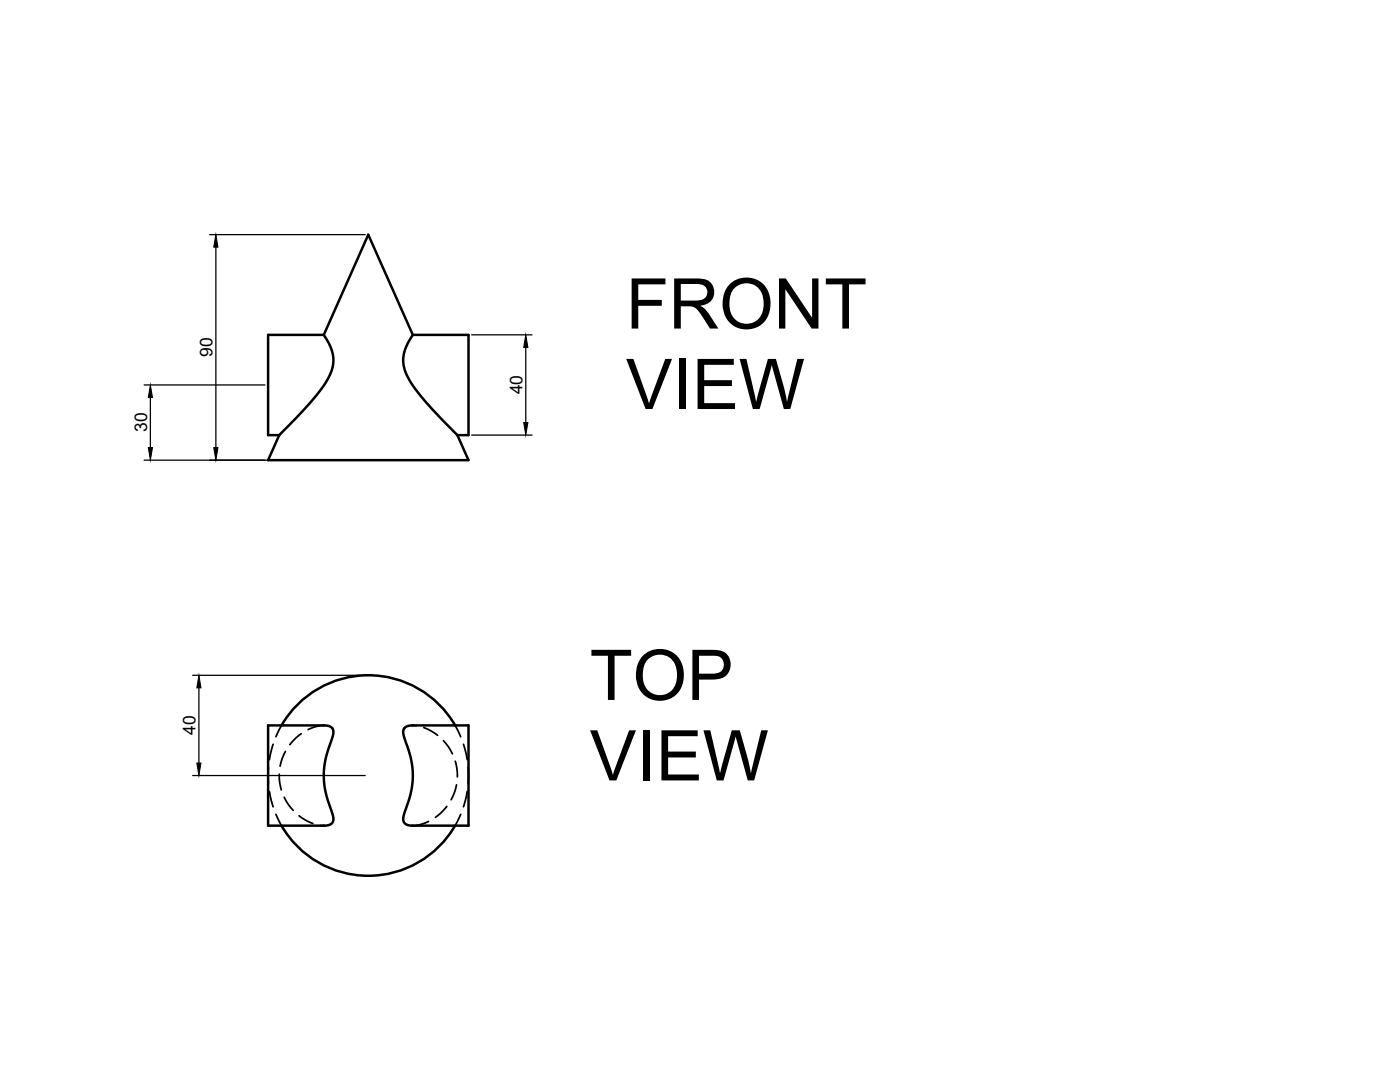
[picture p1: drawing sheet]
<svg xmlns="http://www.w3.org/2000/svg" width="279mm" height="216mm" viewBox="0 0 279 216" stroke-linecap="round" stroke-linejoin="round" font-family="sans-serif">
<defs><g id="words">
<g font-size="14">
<text x="124.9" y="65.6">FRONT</text>
<text x="124.9" y="81.6">VIEW</text>
<text x="117.7" y="139.7">TOP</text>
<text x="117.7" y="155.7">VIEW</text>
</g>
<g font-size="3.5">
<text x="42.4" y="71.2" transform="rotate(-90 42.4 71.2)">90</text>
<text x="104.3" y="78.7" transform="rotate(-90 104.3 78.7)">40</text>
<text x="29.3" y="86.2" transform="rotate(-90 29.3 86.2)">30</text>
<text x="39" y="146.6" transform="rotate(-90 39 146.6)">40</text>
</g>
</g></defs>
<!-- layer: MD_Visible -->
<path d="M64.6 66.8a7.5 7.5 0 0 1 1.2 8.1 44.9 44.9 0 0 1-7.6 9.4l-2.5 2.5M64.6 66.8h-11.1v20h2.2M64.6 66.8l8.9-20 8.9 20M82.4 66.8a7.5 7.5 0 0 0-1.2 8.1 44.9 44.9 0 0 0 7.6 9.4l2.5 2.5M82.4 66.8h11.1v20h-2.2M55.7 86.8l-2.2 5h40l-2.2-5M53.5 144.7h11.2a1.53 1.53 0 0 1 1.6 .6 1.53 1.53 0 0 1 .1 1.8 18.1 18.1 0 0 0-1.4 10.9l1.2 4.1a1.94 1.94 0 0 1-.1 2.3l-1.2 .4h-11.4zM80.8 145.2l.6-.3 .9-.2h11.2v20.1h-11.2a1.49 1.49 0 0 1-1.5-.5 1.49 1.49 0 0 1-.2-1.7l.1-.3a17.9 17.9 0 0 0 1.3-10.9l-1.1-3.7a2.34 2.34 0 0 1-.1-2.5zM90.8 144.7a20 20 0 0 0-34.6 0M90.8 164.7a20 20 0 0 1-34.6 .1" fill="none" stroke="#000" stroke-width=".5"/>
<!-- layer: MD_Hidden -->
<g fill="none" stroke="#000" stroke-width=".35">
<path d="M53.6 153.2v3.1M53.7 157.9l.8 3.1M54.5 148.5l-.8 3.1M55.7 154.5l.1 1.7 .3 1.4M56.2 144.7l-1.1 2.3M56.7 159.1l.8 1.3 1 1.3M57 149.9l-.7 1.5-.4 1.5M60.1 146.4l-1 .8-1.3 1.4M64.7 144.7l-1.4 .2-1.8 .7M82.3 144.7l.7 .1M84.6 145.2l1.6 .7 1.1 .8M88.5 147.8l1 1.3 .8 1.3"/>
<path d="M90.8 144.7l1.1 2.3M90.9 151.9l.3 1.4 .1 1.7M91.1 156.6l-.4 1.5-.7 1.5M92.5 148.5l.8 3.1M93.3 157.9l-.8 3.1M93.4 153.2v3.1M55.1 162.5l1.1 2.3M59.7 162.8l1.1 .8 1.6 .7M64 164.7l.7 .1M85.5 163.9l-1.8 .7-1.4 .2M89.2 160.9l-1.3 1.4-1 .8M91.9 162.5l-1.1 2.3"/>
</g>
<!-- layer: 0 -->
<path d="M41.8 46.8h31.1M43.1 49.3v40M28.8 76.8h24.1M30 79.3v10M94.1 66.8h12.1M104.9 69.3v15M28.8 91.8h44.1M94.1 86.8h12.1M38.4 134.7h34.5M39.7 137.3v15M38.4 154.7h34.5" fill="none" stroke="#000" stroke-width=".25"/>
<path d="M43.1 46.8l.4 2.5h-.8zM30 76.8l.4 2.5h-.8zM104.9 66.8l.5 2.5h-.9zM29.6 89.3h.8l-.4 2.5zM42.7 89.3h.8l-.4 2.5zM104.5 84.3h.9l-.5 2.5zM39.7 134.7l.4 2.6h-.8zM39.3 152.3h.8l-.4 2.4z" fill="#000" stroke="#000" stroke-width=".2"/>
<use href="#words"/>
</svg>
